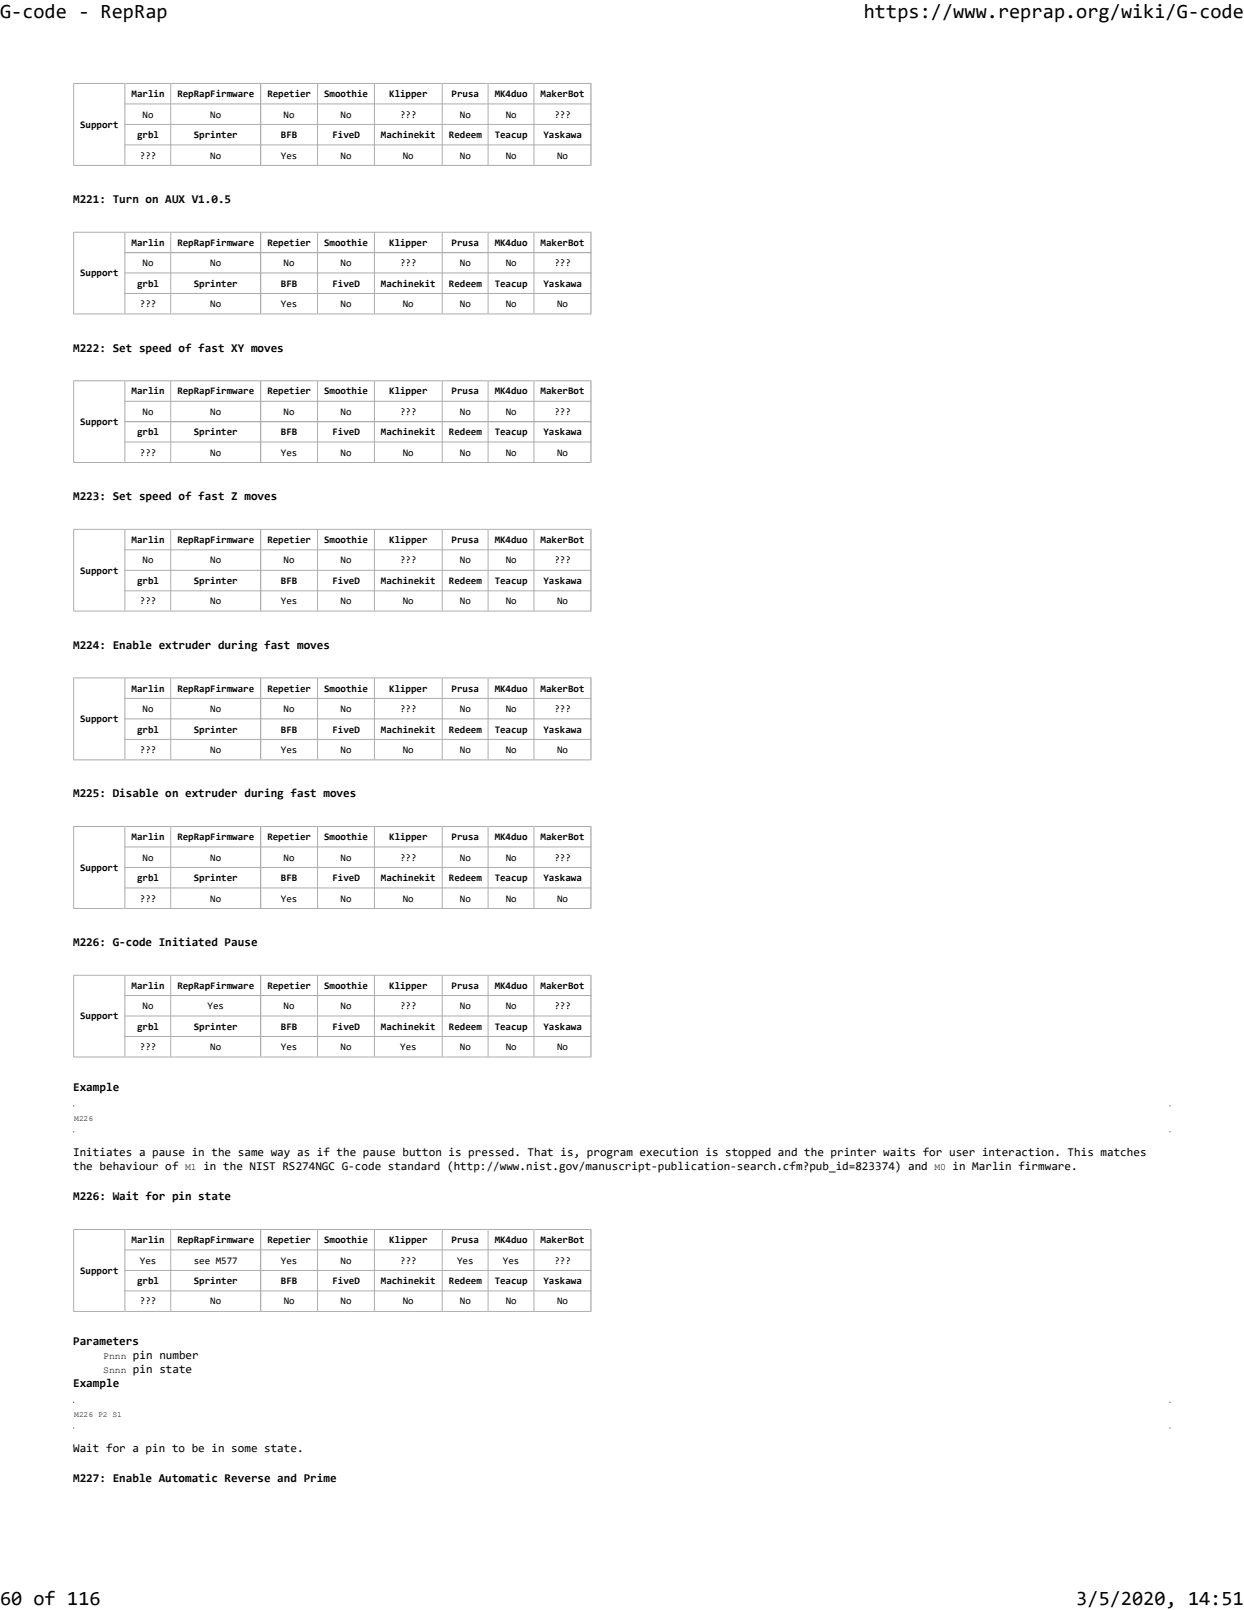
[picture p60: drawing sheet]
<svg xmlns="http://www.w3.org/2000/svg" width="216mm" height="279mm" viewBox="0 0 216 279" stroke-linecap="round" stroke-linejoin="round" font-family="sans-serif">
<defs><g id="words">
<g font-size="3.5">
<text x="0" y="3.2">G-code - RepRap</text>
<text x="149.9" y="3.2">https://www.reprap.org/wiki/G-code</text>
<text x="0" y="278.5">60 of 116</text>
<text x="186.8" y="278.5">3/5/2020, 14:51</text>
</g>
<g font-size="2.1">
<text x="12.7" y="35.2">M221: Turn on AUX V1.0.5</text>
<text x="12.7" y="61">M222: Set speed of fast XY moves</text>
<text x="12.7" y="86.8">M223: Set speed of fast Z moves</text>
<text x="12.7" y="112.6">M224: Enable extruder during fast moves</text>
<text x="12.7" y="138.3">M225: Disable on extruder during fast moves</text>
<text x="12.7" y="164.2">M226: G-code Initiated Pause</text>
<text x="12.7" y="189.3">Example</text>
<text x="12.7" y="200.5">Initiates a pause in the same way as if the pause button is pressed. That is, program execution is stopped and the printer waits for user interaction. This matches</text>
<text x="12.7" y="203">the behaviour of</text>
<text x="35.3" y="203">in the NIST RS274NGC G-code standard (http://www.nist.gov/manuscript-publication-search.cfm?pub_id=823374) and</text>
<text x="165.3" y="203">in Marlin firmware.</text>
<text x="12.7" y="208.3">M226: Wait for pin state</text>
<text x="12.7" y="233.4">Parameters</text>
<text x="23.1" y="235.8">pin number</text>
<text x="23.1" y="238.3">pin state</text>
<text x="12.7" y="240.7">Example</text>
<text x="12.7" y="252">Wait for a pin to be in some state.</text>
<text x="12.7" y="257.2">M227: Enable Automatic Reverse and Prime</text>
</g>
<g font-size="1.7">
<text x="22.8" y="16.8">Marlin</text>
<text x="30.8" y="16.8">RepRapFirmware</text>
<text x="46.4" y="16.8">Repetier</text>
<text x="56.3" y="16.8">Smoothie</text>
<text x="67.6" y="16.8">Klipper</text>
<text x="78.4" y="16.8">Prusa</text>
<text x="85.9" y="16.8">MK4duo</text>
<text x="93.8" y="16.8">MakerBot</text>
<text x="13.9" y="22.2">Support</text>
<text x="23.8" y="24">grbl</text>
<text x="24.7" y="20.4">No</text>
<text x="33.6" y="24">Sprinter</text>
<text x="36.5" y="20.4">No</text>
<text x="48.8" y="24">BFB</text>
<text x="49.2" y="20.4">No</text>
<text x="57.7" y="24">FiveD</text>
<text x="59.1" y="20.4">No</text>
<text x="66.1" y="24">Machinekit</text>
<text x="69.5" y="20.4">???</text>
<text x="77.9" y="24">Redeem</text>
<text x="79.8" y="20.4">No</text>
<text x="85.9" y="24">Teacup</text>
<text x="87.8" y="20.4">No</text>
<text x="94.3" y="24">Yaskawa</text>
<text x="96.2" y="20.4">???</text>
<text x="24.3" y="27.5">???</text>
<text x="36.5" y="27.5">No</text>
<text x="48.8" y="27.5">Yes</text>
<text x="59.1" y="27.5">No</text>
<text x="69.9" y="27.5">No</text>
<text x="79.8" y="27.5">No</text>
<text x="87.8" y="27.5">No</text>
<text x="96.7" y="27.5">No</text>
<text x="13.9" y="48">Support</text>
<text x="22.8" y="42.6">Marlin</text>
<text x="24.7" y="46.2">No</text>
<text x="30.8" y="42.6">RepRapFirmware</text>
<text x="36.5" y="46.2">No</text>
<text x="46.4" y="42.6">Repetier</text>
<text x="49.2" y="46.2">No</text>
<text x="56.3" y="42.6">Smoothie</text>
<text x="59.1" y="46.2">No</text>
<text x="67.6" y="42.6">Klipper</text>
<text x="69.5" y="46.2">???</text>
<text x="78.4" y="42.6">Prusa</text>
<text x="79.8" y="46.2">No</text>
<text x="85.9" y="42.6">MK4duo</text>
<text x="87.8" y="46.2">No</text>
<text x="93.8" y="42.6">MakerBot</text>
<text x="96.2" y="46.2">???</text>
<text x="23.8" y="49.7">grbl</text>
<text x="24.3" y="53.3">???</text>
<text x="33.6" y="49.7">Sprinter</text>
<text x="36.5" y="53.3">No</text>
<text x="48.8" y="53.3">Yes</text>
<text x="48.8" y="49.7">BFB</text>
<text x="57.7" y="49.7">FiveD</text>
<text x="59.1" y="53.3">No</text>
<text x="66.1" y="49.7">Machinekit</text>
<text x="69.9" y="53.3">No</text>
<text x="77.9" y="49.7">Redeem</text>
<text x="79.8" y="53.3">No</text>
<text x="85.9" y="49.7">Teacup</text>
<text x="87.8" y="53.3">No</text>
<text x="94.3" y="49.7">Yaskawa</text>
<text x="96.7" y="53.3">No</text>
<text x="22.8" y="68.5">Marlin</text>
<text x="24.7" y="72">No</text>
<text x="30.8" y="68.5">RepRapFirmware</text>
<text x="36.5" y="72">No</text>
<text x="46.4" y="68.5">Repetier</text>
<text x="49.2" y="72">No</text>
<text x="56.3" y="68.5">Smoothie</text>
<text x="59.1" y="72">No</text>
<text x="67.6" y="68.5">Klipper</text>
<text x="69.5" y="72">???</text>
<text x="78.4" y="68.5">Prusa</text>
<text x="79.8" y="72">No</text>
<text x="85.9" y="68.5">MK4duo</text>
<text x="87.8" y="72">No</text>
<text x="93.8" y="68.5">MakerBot</text>
<text x="96.2" y="72">???</text>
<text x="13.9" y="73.7">Support</text>
<text x="23.8" y="75.5">grbl</text>
<text x="33.6" y="75.5">Sprinter</text>
<text x="48.8" y="75.5">BFB</text>
<text x="57.7" y="75.5">FiveD</text>
<text x="66.1" y="75.5">Machinekit</text>
<text x="77.9" y="75.5">Redeem</text>
<text x="85.9" y="75.5">Teacup</text>
<text x="94.3" y="75.5">Yaskawa</text>
<text x="24.3" y="79.1">???</text>
<text x="36.5" y="79.1">No</text>
<text x="48.8" y="79.1">Yes</text>
<text x="59.1" y="79.1">No</text>
<text x="69.9" y="79.1">No</text>
<text x="79.8" y="79.1">No</text>
<text x="87.8" y="79.1">No</text>
<text x="96.7" y="79.1">No</text>
<text x="22.8" y="94.2">Marlin</text>
<text x="30.8" y="94.2">RepRapFirmware</text>
<text x="46.4" y="94.2">Repetier</text>
<text x="56.3" y="94.2">Smoothie</text>
<text x="67.6" y="94.2">Klipper</text>
<text x="78.4" y="94.2">Prusa</text>
<text x="85.9" y="94.2">MK4duo</text>
<text x="93.8" y="94.2">MakerBot</text>
<text x="13.9" y="99.6">Support</text>
<text x="23.8" y="101.3">grbl</text>
<text x="24.7" y="97.8">No</text>
<text x="33.6" y="101.3">Sprinter</text>
<text x="36.5" y="97.8">No</text>
<text x="48.8" y="101.3">BFB</text>
<text x="49.2" y="97.8">No</text>
<text x="57.7" y="101.3">FiveD</text>
<text x="59.1" y="97.8">No</text>
<text x="66.1" y="101.3">Machinekit</text>
<text x="69.5" y="97.8">???</text>
<text x="77.9" y="101.3">Redeem</text>
<text x="79.8" y="97.8">No</text>
<text x="85.9" y="101.3">Teacup</text>
<text x="87.8" y="97.8">No</text>
<text x="94.3" y="101.3">Yaskawa</text>
<text x="96.2" y="97.8">???</text>
<text x="24.3" y="104.9">???</text>
<text x="36.5" y="104.9">No</text>
<text x="48.8" y="104.9">Yes</text>
<text x="59.1" y="104.9">No</text>
<text x="69.9" y="104.9">No</text>
<text x="79.8" y="104.9">No</text>
<text x="87.8" y="104.9">No</text>
<text x="96.7" y="104.9">No</text>
<text x="13.9" y="125.3">Support</text>
<text x="22.8" y="120">Marlin</text>
<text x="24.7" y="123.6">No</text>
<text x="30.8" y="120">RepRapFirmware</text>
<text x="36.5" y="123.6">No</text>
<text x="46.4" y="120">Repetier</text>
<text x="49.2" y="123.6">No</text>
<text x="56.3" y="120">Smoothie</text>
<text x="59.1" y="123.6">No</text>
<text x="67.6" y="120">Klipper</text>
<text x="69.5" y="123.6">???</text>
<text x="78.4" y="120">Prusa</text>
<text x="79.8" y="123.6">No</text>
<text x="85.9" y="120">MK4duo</text>
<text x="87.8" y="123.6">No</text>
<text x="93.8" y="120">MakerBot</text>
<text x="96.2" y="123.6">???</text>
<text x="23.8" y="127.1">grbl</text>
<text x="24.3" y="130.6">???</text>
<text x="33.6" y="127.1">Sprinter</text>
<text x="36.5" y="130.6">No</text>
<text x="48.8" y="130.6">Yes</text>
<text x="48.8" y="127.1">BFB</text>
<text x="57.7" y="127.1">FiveD</text>
<text x="59.1" y="130.6">No</text>
<text x="66.1" y="127.1">Machinekit</text>
<text x="69.9" y="130.6">No</text>
<text x="77.9" y="127.1">Redeem</text>
<text x="79.8" y="130.6">No</text>
<text x="85.9" y="127.1">Teacup</text>
<text x="87.8" y="130.6">No</text>
<text x="94.3" y="127.1">Yaskawa</text>
<text x="96.7" y="130.6">No</text>
<text x="22.8" y="145.8">Marlin</text>
<text x="24.7" y="149.3">No</text>
<text x="30.8" y="145.8">RepRapFirmware</text>
<text x="36.5" y="149.3">No</text>
<text x="46.4" y="145.8">Repetier</text>
<text x="49.2" y="149.3">No</text>
<text x="56.3" y="145.8">Smoothie</text>
<text x="59.1" y="149.3">No</text>
<text x="67.6" y="145.8">Klipper</text>
<text x="69.5" y="149.3">???</text>
<text x="78.4" y="145.8">Prusa</text>
<text x="79.8" y="149.3">No</text>
<text x="85.9" y="145.8">MK4duo</text>
<text x="87.8" y="149.3">No</text>
<text x="93.8" y="145.8">MakerBot</text>
<text x="96.2" y="149.3">???</text>
<text x="13.9" y="151.1">Support</text>
<text x="23.8" y="152.9">grbl</text>
<text x="33.6" y="152.9">Sprinter</text>
<text x="48.8" y="152.9">BFB</text>
<text x="57.7" y="152.9">FiveD</text>
<text x="66.1" y="152.9">Machinekit</text>
<text x="77.9" y="152.9">Redeem</text>
<text x="85.9" y="152.9">Teacup</text>
<text x="94.3" y="152.9">Yaskawa</text>
<text x="24.3" y="156.5">???</text>
<text x="36.5" y="156.5">No</text>
<text x="48.8" y="156.5">Yes</text>
<text x="59.1" y="156.5">No</text>
<text x="69.9" y="156.5">No</text>
<text x="79.8" y="156.5">No</text>
<text x="87.8" y="156.5">No</text>
<text x="96.7" y="156.5">No</text>
<text x="22.8" y="171.6">Marlin</text>
<text x="30.8" y="171.6">RepRapFirmware</text>
<text x="46.4" y="171.6">Repetier</text>
<text x="56.3" y="171.6">Smoothie</text>
<text x="67.6" y="171.6">Klipper</text>
<text x="78.4" y="171.6">Prusa</text>
<text x="85.9" y="171.6">MK4duo</text>
<text x="93.8" y="171.6">MakerBot</text>
<text x="13.9" y="176.9">Support</text>
<text x="23.8" y="178.7">grbl</text>
<text x="24.7" y="175.1">No</text>
<text x="33.6" y="178.7">Sprinter</text>
<text x="36" y="175.1">Yes</text>
<text x="48.8" y="178.7">BFB</text>
<text x="49.2" y="175.1">No</text>
<text x="57.7" y="178.7">FiveD</text>
<text x="59.1" y="175.1">No</text>
<text x="66.1" y="178.7">Machinekit</text>
<text x="69.5" y="175.1">???</text>
<text x="77.9" y="178.7">Redeem</text>
<text x="79.8" y="175.1">No</text>
<text x="85.9" y="178.7">Teacup</text>
<text x="87.8" y="175.1">No</text>
<text x="94.3" y="178.7">Yaskawa</text>
<text x="96.2" y="175.1">???</text>
<text x="24.3" y="182.2">???</text>
<text x="36.5" y="182.2">No</text>
<text x="48.8" y="182.2">Yes</text>
<text x="59.1" y="182.2">No</text>
<text x="69.5" y="182.2">Yes</text>
<text x="79.8" y="182.2">No</text>
<text x="87.8" y="182.2">No</text>
<text x="96.7" y="182.2">No</text>
<text x="32.1" y="203">M1</text>
<text x="162.2" y="203">M0</text>
<text x="22.8" y="215.7">Marlin</text>
<text x="30.8" y="215.7">RepRapFirmware</text>
<text x="46.4" y="215.7">Repetier</text>
<text x="56.3" y="215.7">Smoothie</text>
<text x="67.6" y="215.7">Klipper</text>
<text x="78.4" y="215.7">Prusa</text>
<text x="85.9" y="215.7">MK4duo</text>
<text x="93.8" y="215.7">MakerBot</text>
<text x="13.9" y="221.1">Support</text>
<text x="24.3" y="219.3">Yes</text>
<text x="33.6" y="219.3">see M577</text>
<text x="48.8" y="219.3">Yes</text>
<text x="59.1" y="219.3">No</text>
<text x="69.5" y="219.3">???</text>
<text x="79.3" y="219.3">Yes</text>
<text x="87.3" y="219.3">Yes</text>
<text x="96.2" y="219.3">???</text>
<text x="23.8" y="222.8">grbl</text>
<text x="24.3" y="226.3">???</text>
<text x="33.6" y="222.8">Sprinter</text>
<text x="36.5" y="226.3">No</text>
<text x="48.8" y="222.8">BFB</text>
<text x="49.2" y="226.3">No</text>
<text x="57.7" y="222.8">FiveD</text>
<text x="59.1" y="226.3">No</text>
<text x="66.1" y="222.8">Machinekit</text>
<text x="69.9" y="226.3">No</text>
<text x="77.9" y="222.8">Redeem</text>
<text x="79.8" y="226.3">No</text>
<text x="85.9" y="222.8">Teacup</text>
<text x="87.8" y="226.3">No</text>
<text x="94.3" y="222.8">Yaskawa</text>
<text x="96.7" y="226.3">No</text>
<text x="17.9" y="235.8">Pnnn</text>
<text x="17.9" y="238.2">Snnn</text>
</g>
<g font-size="1.4">
<text x="12.9" y="194.5">M226</text>
<text x="12.9" y="246">M226 P2 S1</text>
</g>
</g></defs>
<path d="M12.8 14.4v14.4" fill="none" stroke="#aaa" stroke-width=".17"/>
<path d="M21.6 14.4h.2v14.2h-.2zM29.5 14.4h.2v14.2h-.2zM45.1 14.4h.2v14.2h-.2zM55 14.4h.2v14.2h-.2zM64.9 14.4h.2v14.2h-.2zM76.7 14.4h.1v14.2h-.1zM84.6 14.4h.2v14.2h-.2zM92.6 14.4h.2v14.2h-.2z" fill-rule="evenodd" fill="#aaa"/>
<path d="M102.6 14.4v14.4" fill="none" stroke="#aaa" stroke-width=".21"/>
<path d="M12.7 14.5h8.9" fill="none" stroke="#aaa" stroke-width=".17"/>
<path d="M21.8 14.4h7.7v.2h-7.7zM29.7 14.4h15.4v.2h-15.4zM45.3 14.4h9.7v.2h-9.7zM55.2 14.4h9.7v.2h-9.7zM65.1 14.4h11.6v.2h-11.6zM76.8 14.4h7.8v.2h-7.8zM84.8 14.4h7.8v.2h-7.8z" fill-rule="evenodd" fill="#aaa"/>
<path d="M92.8 14.5h9.9" fill="none" stroke="#aaa" stroke-width=".17"/>
<path d="M21.6 17.9h81.1v.2h-81.1zM21.6 21.5h81.1v.2h-81.1zM21.6 25.1h81.1v.1h-81.1z" fill-rule="evenodd" fill="#aaa"/>
<path d="M12.7 28.7h90" fill="none" stroke="#aaa" stroke-width=".17"/>
<g fill="#fff">
<path d="M12.7 40.2h90v14.4h-90z"/>
<path d="M12.8 40.3h8.9v14.2h-8.9z"/>
</g>
<path d="M21.7 40.3h80.9v14.2h-80.9z" fill-rule="evenodd" fill="#fff"/>
<path d="M12.8 40.2v14.4" fill="none" stroke="#aaa" stroke-width=".17"/>
<path d="M21.6 40.2h.2v14.2h-.2zM29.5 40.2h.2v14.2h-.2zM45.1 40.2h.2v14.2h-.2zM55 40.2h.2v14.2h-.2zM64.9 40.2h.2v14.2h-.2zM76.7 40.2h.1v14.2h-.1zM84.6 40.2h.2v14.2h-.2zM92.6 40.2h.2v14.2h-.2z" fill-rule="evenodd" fill="#aaa"/>
<path d="M102.6 40.2v14.4" fill="none" stroke="#aaa" stroke-width=".21"/>
<path d="M12.7 40.3h8.9" fill="none" stroke="#aaa" stroke-width=".17"/>
<path d="M21.8 40.2h7.7v.2h-7.7zM29.7 40.2h15.4v.2h-15.4zM45.3 40.2h9.7v.2h-9.7zM55.2 40.2h9.7v.2h-9.7zM65.1 40.2h11.6v.2h-11.6zM76.8 40.2h7.8v.2h-7.8zM84.8 40.2h7.8v.2h-7.8z" fill-rule="evenodd" fill="#aaa"/>
<path d="M92.8 40.3h9.9" fill="none" stroke="#aaa" stroke-width=".17"/>
<path d="M21.6 43.7h81.1v.2h-81.1zM21.6 47.3h81.1v.2h-81.1zM21.6 50.8h81.1v.2h-81.1z" fill-rule="evenodd" fill="#aaa"/>
<path d="M12.7 54.5h90" fill="none" stroke="#aaa" stroke-width=".17"/>
<g fill="#fff">
<path d="M12.7 66h90v14.3h-90z"/>
<path d="M12.8 66.1h8.9v14.2h-8.9z"/>
</g>
<path d="M21.7 66.1h80.9v14.2h-80.9z" fill-rule="evenodd" fill="#fff"/>
<path d="M12.8 66v14.3" fill="none" stroke="#aaa" stroke-width=".17"/>
<path d="M21.6 66h.2v14.2h-.2zM29.5 66h.2v14.2h-.2zM45.1 66h.2v14.2h-.2zM55 66h.2v14.2h-.2zM64.9 66h.2v14.2h-.2zM76.7 66h.1v14.2h-.1zM84.6 66h.2v14.2h-.2zM92.6 66h.2v14.2h-.2z" fill-rule="evenodd" fill="#aaa"/>
<path d="M102.6 66v14.3" fill="none" stroke="#aaa" stroke-width=".21"/>
<path d="M12.7 66.1h8.9" fill="none" stroke="#aaa" stroke-width=".17"/>
<path d="M21.8 66h7.7v.2h-7.7zM29.7 66h15.4v.2h-15.4zM45.3 66h9.7v.2h-9.7zM55.2 66h9.7v.2h-9.7zM65.1 66h11.6v.2h-11.6zM76.8 66h7.8v.2h-7.8zM84.8 66h7.8v.2h-7.8z" fill-rule="evenodd" fill="#aaa"/>
<path d="M92.8 66.1h9.9" fill="none" stroke="#aaa" stroke-width=".17"/>
<path d="M21.6 69.6h81.1v.1h-81.1zM21.6 73.1h81.1v.2h-81.1zM21.6 76.6h81.1v.2h-81.1z" fill-rule="evenodd" fill="#aaa"/>
<path d="M12.7 80.3h90" fill="none" stroke="#aaa" stroke-width=".17"/>
<g fill="#fff">
<path d="M12.7 91.8h90v14.3h-90z"/>
<path d="M12.8 91.9h8.9v14.1h-8.9z"/>
</g>
<path d="M21.7 91.9h80.9v14.1h-80.9z" fill-rule="evenodd" fill="#fff"/>
<path d="M12.8 91.8v14.3" fill="none" stroke="#aaa" stroke-width=".17"/>
<path d="M21.6 91.8h.2v14.2h-.2zM29.5 91.8h.2v14.2h-.2zM45.1 91.8h.2v14.2h-.2zM55 91.8h.2v14.2h-.2zM64.9 91.8h.2v14.2h-.2zM76.7 91.8h.1v14.2h-.1zM84.6 91.8h.2v14.2h-.2zM92.6 91.8h.2v14.2h-.2z" fill-rule="evenodd" fill="#aaa"/>
<path d="M102.6 91.8v14.3" fill="none" stroke="#aaa" stroke-width=".21"/>
<path d="M12.7 91.9h8.9" fill="none" stroke="#aaa" stroke-width=".17"/>
<path d="M21.8 91.8h7.7v.1h-7.7zM29.7 91.8h15.4v.1h-15.4zM45.3 91.8h9.7v.1h-9.7zM55.2 91.8h9.7v.1h-9.7zM65.1 91.8h11.6v.1h-11.6zM76.8 91.8h7.8v.1h-7.8zM84.8 91.8h7.8v.1h-7.8z" fill-rule="evenodd" fill="#aaa"/>
<path d="M92.8 91.9h9.9" fill="none" stroke="#aaa" stroke-width=".17"/>
<path d="M21.6 95.3h81.1v.2h-81.1zM21.6 98.9h81.1v.2h-81.1zM21.6 102.4h81.1v.2h-81.1z" fill-rule="evenodd" fill="#aaa"/>
<path d="M12.7 106h90" fill="none" stroke="#aaa" stroke-width=".17"/>
<g fill="#fff">
<path d="M12.7 117.6h90v14.4h-90z"/>
<path d="M12.8 117.6h8.9v14.3h-8.9z"/>
</g>
<path d="M21.7 117.6h80.9v14.3h-80.9z" fill-rule="evenodd" fill="#fff"/>
<path d="M12.8 117.6v14.4" fill="none" stroke="#aaa" stroke-width=".17"/>
<path d="M21.6 117.6h.2v14.2h-.2zM29.5 117.6h.2v14.2h-.2zM45.1 117.6h.2v14.2h-.2zM55 117.6h.2v14.2h-.2zM64.9 117.6h.2v14.2h-.2zM76.7 117.6h.1v14.2h-.1zM84.6 117.6h.2v14.2h-.2zM92.6 117.6h.2v14.2h-.2z" fill-rule="evenodd" fill="#aaa"/>
<path d="M102.6 117.6v14.4" fill="none" stroke="#aaa" stroke-width=".21"/>
<path d="M12.7 117.6h8.9" fill="none" stroke="#aaa" stroke-width=".17"/>
<path d="M21.8 117.6h7.7v.1h-7.7zM29.7 117.6h15.4v.1h-15.4zM45.3 117.6h9.7v.1h-9.7zM55.2 117.6h9.7v.1h-9.7zM65.1 117.6h11.6v.1h-11.6zM76.8 117.6h7.8v.1h-7.8zM84.8 117.6h7.8v.1h-7.8z" fill-rule="evenodd" fill="#aaa"/>
<path d="M92.8 117.6h9.9" fill="none" stroke="#aaa" stroke-width=".17"/>
<path d="M21.6 121.1h81.1v.2h-81.1zM21.6 124.7h81.1v.1h-81.1zM21.6 128.2h81.1v.2h-81.1z" fill-rule="evenodd" fill="#aaa"/>
<path d="M12.7 131.9h90" fill="none" stroke="#aaa" stroke-width=".17"/>
<g fill="#fff">
<path d="M12.7 143.3h90v14.4h-90z"/>
<path d="M12.8 143.4h8.9v14.2h-8.9z"/>
</g>
<path d="M21.7 143.4h80.9v14.2h-80.9z" fill-rule="evenodd" fill="#fff"/>
<path d="M12.8 143.3v14.4" fill="none" stroke="#aaa" stroke-width=".17"/>
<path d="M21.6 143.3h.2v14.3h-.2zM29.5 143.3h.2v14.3h-.2zM45.1 143.3h.2v14.3h-.2zM55 143.3h.2v14.3h-.2zM64.9 143.3h.2v14.3h-.2zM76.7 143.3h.1v14.3h-.1zM84.6 143.3h.2v14.3h-.2zM92.6 143.3h.2v14.3h-.2z" fill-rule="evenodd" fill="#aaa"/>
<path d="M102.6 143.3v14.4" fill="none" stroke="#aaa" stroke-width=".21"/>
<path d="M12.7 143.4h8.9" fill="none" stroke="#aaa" stroke-width=".17"/>
<path d="M21.8 143.3h7.7v.2h-7.7zM29.7 143.3h15.4v.2h-15.4zM45.3 143.3h9.7v.2h-9.7zM55.2 143.3h9.7v.2h-9.7zM65.1 143.3h11.6v.2h-11.6zM76.8 143.3h7.8v.2h-7.8zM84.8 143.3h7.8v.2h-7.8z" fill-rule="evenodd" fill="#aaa"/>
<path d="M92.8 143.4h9.9" fill="none" stroke="#aaa" stroke-width=".17"/>
<path d="M21.6 146.9h81.1v.2h-81.1zM21.6 150.5h81.1v.1h-81.1zM21.6 154h81.1v.2h-81.1z" fill-rule="evenodd" fill="#aaa"/>
<path d="M12.7 157.6h90" fill="none" stroke="#aaa" stroke-width=".17"/>
<g fill="#fff">
<path d="M12.7 169.2h90v14.3h-90z"/>
<path d="M12.8 169.2h8.9v14.2h-8.9z"/>
</g>
<path d="M21.7 169.2h80.9v14.2h-80.9z" fill-rule="evenodd" fill="#fff"/>
<path d="M12.8 169.2v14.3" fill="none" stroke="#aaa" stroke-width=".17"/>
<path d="M21.6 169.2h.2v14.1h-.2zM29.5 169.2h.2v14.1h-.2zM45.1 169.2h.2v14.1h-.2zM55 169.2h.2v14.1h-.2zM64.9 169.2h.2v14.1h-.2zM76.7 169.2h.1v14.1h-.1zM84.6 169.2h.2v14.1h-.2zM92.6 169.2h.2v14.1h-.2z" fill-rule="evenodd" fill="#aaa"/>
<path d="M102.6 169.2v14.3" fill="none" stroke="#aaa" stroke-width=".21"/>
<path d="M12.7 169.2h8.9" fill="none" stroke="#aaa" stroke-width=".17"/>
<path d="M21.8 169.2h7.7v.1h-7.7zM29.7 169.2h15.4v.1h-15.4zM45.3 169.2h9.7v.1h-9.7zM55.2 169.2h9.7v.1h-9.7zM65.1 169.2h11.6v.1h-11.6zM76.8 169.2h7.8v.1h-7.8zM84.8 169.2h7.8v.1h-7.8z" fill-rule="evenodd" fill="#aaa"/>
<path d="M92.8 169.2h9.9" fill="none" stroke="#aaa" stroke-width=".17"/>
<path d="M21.6 172.7h81.1v.1h-81.1zM21.6 176.2h81.1v.2h-81.1zM21.6 179.8h81.1v.2h-81.1z" fill-rule="evenodd" fill="#aaa"/>
<path d="M12.7 183.4h90" fill="none" stroke="#aaa" stroke-width=".17"/>
<path d="M12.7 191.8h190.5v4.7h-190.5z" fill="#fff"/>
<path d="M12.8 196.3l.1 .1M12.9 191.9l-.1 .1M203 191.9l.1 .1M203.1 196.3l-.1 .1" fill="none" stroke="#000" stroke-width=".17"/>
<g fill="#fff">
<path d="M12.7 213.3h90v14.4h-90z"/>
<path d="M12.8 213.4h8.9v14.2h-8.9z"/>
</g>
<path d="M21.7 213.4h80.9v14.2h-80.9z" fill-rule="evenodd" fill="#fff"/>
<path d="M12.8 213.3v14.4" fill="none" stroke="#aaa" stroke-width=".17"/>
<path d="M21.6 213.3h.2v14.2h-.2zM29.5 213.3h.2v14.2h-.2zM45.1 213.3h.2v14.2h-.2zM55 213.3h.2v14.2h-.2zM64.9 213.3h.2v14.2h-.2zM76.7 213.3h.1v14.2h-.1zM84.6 213.3h.2v14.2h-.2zM92.6 213.3h.2v14.2h-.2z" fill-rule="evenodd" fill="#aaa"/>
<path d="M102.6 213.3v14.4" fill="none" stroke="#aaa" stroke-width=".21"/>
<path d="M12.7 213.4h8.9" fill="none" stroke="#aaa" stroke-width=".17"/>
<path d="M21.8 213.3h7.7v.1h-7.7zM29.7 213.3h15.4v.1h-15.4zM45.3 213.3h9.7v.1h-9.7zM55.2 213.3h9.7v.1h-9.7zM65.1 213.3h11.6v.1h-11.6zM76.8 213.3h7.8v.1h-7.8zM84.8 213.3h7.8v.1h-7.8z" fill-rule="evenodd" fill="#aaa"/>
<path d="M92.8 213.4h9.9" fill="none" stroke="#aaa" stroke-width=".17"/>
<path d="M21.6 216.8h81.1v.2h-81.1zM21.6 220.4h81.1v.2h-81.1zM21.6 223.9h81.1v.2h-81.1z" fill-rule="evenodd" fill="#aaa"/>
<path d="M12.7 227.6h90" fill="none" stroke="#aaa" stroke-width=".17"/>
<path d="M12.7 243.2h190.5v4.7h-190.5z" fill="#fff"/>
<path d="M12.8 247.7l.1 .1M12.9 243.3l-.1 .1M203 243.3l.1 .1M203.1 247.7l-.1 .1" fill="none" stroke="#000" stroke-width=".17"/>
<use href="#words"/>
</svg>
